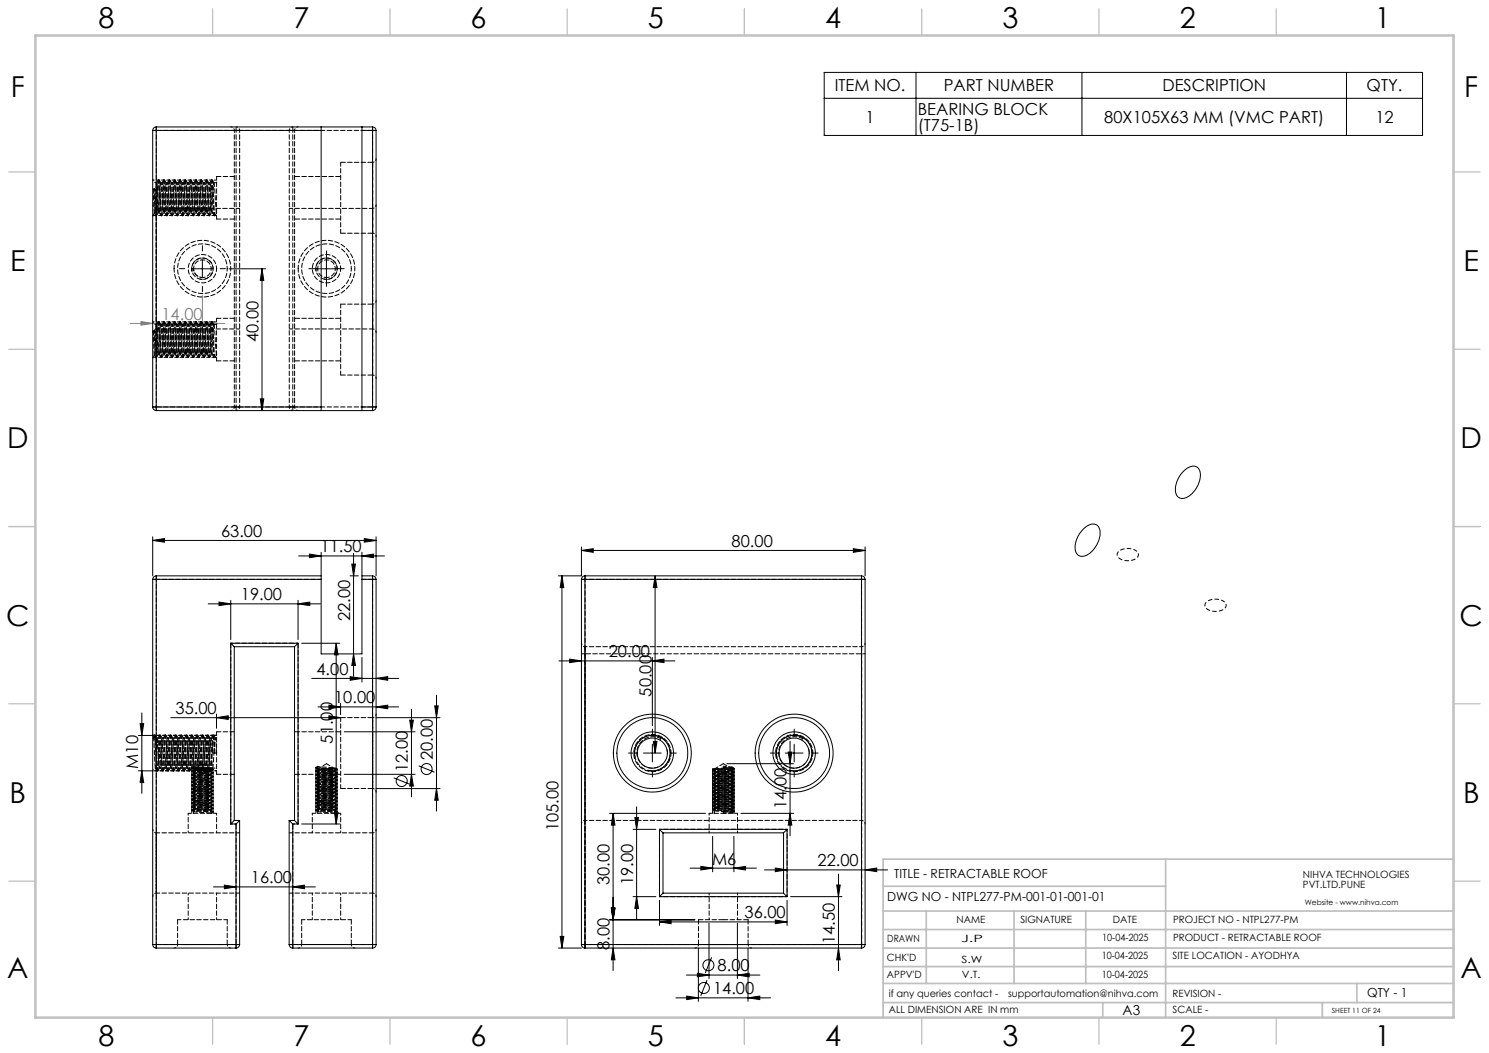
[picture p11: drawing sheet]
<svg xmlns="http://www.w3.org/2000/svg" width="420mm" height="297mm" viewBox="0 0 420 297" stroke-linecap="round" stroke-linejoin="round" font-family="sans-serif">
<defs><g id="words">
<g font-size="8.1">
<text x="27.8" y="8">8</text>
<text x="82.8" y="8">7</text>
<text x="132.8" y="8">6</text>
<text x="182.8" y="8">5</text>
<text x="232.8" y="8">4</text>
<text x="282.8" y="8">3</text>
<text x="332.8" y="8">2</text>
<text x="387.8" y="8">1</text>
<text x="3" y="27.2">F</text>
<text x="413" y="27.2">F</text>
<text x="2.8" y="76.5">E</text>
<text x="412.8" y="76.5">E</text>
<text x="2" y="126.5">D</text>
<text x="412" y="126.5">D</text>
<text x="1.7" y="176.5">C</text>
<text x="411.7" y="176.5">C</text>
<text x="2.7" y="226.5">B</text>
<text x="412.7" y="226.5">B</text>
<text x="2" y="275.7">A</text>
<text x="412" y="275.7">A</text>
<text x="27.8" y="295">8</text>
<text x="82.8" y="295">7</text>
<text x="132.8" y="295">6</text>
<text x="182.8" y="295">5</text>
<text x="232.8" y="295">4</text>
<text x="282.8" y="295">3</text>
<text x="332.8" y="295">2</text>
<text x="387.8" y="295">1</text>
</g>
<g font-size="4.7">
<text x="235.5" y="25.7">ITEM NO.</text>
<text x="266.2" y="25.7">PART NUMBER</text>
<text x="327.9" y="25.7">DESCRIPTION</text>
<text x="385.5" y="25.7">QTY.</text>
<text x="244.1" y="34.6">1</text>
<text x="258.9" y="32.4">BEARING BLOCK</text>
<text x="311.5" y="34.6">80X105X63 MM (VMC PART)</text>
<text x="388" y="34.6">12</text>
<text x="258.9" y="36.9">(T75-1B)</text>
<text x="72.9" y="96.5" transform="rotate(-90 72.9 96.5)">40.00</text>
<text x="62.3" y="151.4">63.00</text>
<text x="90.4" y="155.8">11.50</text>
<text x="206.4" y="154.2">80.00</text>
<text x="67.9" y="169.3">19.00</text>
<text x="98.7" y="175.1" transform="rotate(-90 98.7 175.1)">22.00</text>
<text x="171.7" y="185.4">20.00</text>
<text x="89.3" y="190.3">4.00</text>
<text x="183.8" y="196.5" transform="rotate(-90 183.8 196.5)">50.00</text>
<text x="49.5" y="201.4">35.00</text>
<text x="94.2" y="198.4">10.00</text>
<text x="93.8" y="209.7" transform="rotate(-90 93.8 209.7)">51.00</text>
<text x="122.1" y="214.3" transform="rotate(-90 122.1 214.3)">20.00</text>
<text x="39" y="216.9" transform="rotate(-90 39 216.9)">M10</text>
<text x="115" y="217.7" transform="rotate(-90 115 217.7)">12.00</text>
<text x="221.8" y="228.2" transform="rotate(-90 221.8 228.2)">14.00</text>
<text x="157.5" y="234.5" transform="rotate(-90 157.5 234.5)">105.00</text>
<text x="200.9" y="243.8">M6</text>
<text x="230.6" y="244.3">22.00</text>
<text x="70.8" y="249.1">16.00</text>
<text x="171.9" y="249.7" transform="rotate(-90 171.9 249.7)">30.00</text>
<text x="178.6" y="249.7" transform="rotate(-90 178.6 249.7)">19.00</text>
<text x="210" y="259">36.00</text>
<text x="171.9" y="268" transform="rotate(-90 171.9 268)">8.00</text>
<text x="235.5" y="266.3" transform="rotate(-90 235.5 266.3)">14.50</text>
<text x="202.4" y="273.9">8.00</text>
<text x="201.1" y="280.4">14.00</text>
</g>
<text font-size="4.7" fill="#808080" x="45.5" y="90.2">14.00</text>
<text font-size="3.9" x="316.7" y="286.4">A3</text>
<g font-size="3.5">
<text x="252.2" y="247.7">TITLE - RETRACTABLE ROOF</text>
<text x="250.3" y="254.2">DWG NO - NTPL277-PM-001-01-001-01</text>
<text x="385.6" y="281.2">QTY - 1</text>
</g>
<g font-size="2.8">
<text x="367.5" y="247.7">NIHVA TECHNOLOGIES</text>
<text x="367.5" y="250.5">PVT.LTD.PUNE</text>
<text x="269.8" y="260.4">NAME</text>
<text x="287.8" y="260.4">SIGNATURE</text>
<text x="313.9" y="260.5">DATE</text>
<text x="330.9" y="260.5">PROJECT NO - NTPL277-PM</text>
<text x="250.3" y="265.7">DRAWN</text>
<text x="271.1" y="265.7">J.P</text>
<text x="310.9" y="265.5">10-04-2025</text>
<text x="330.9" y="265.5">PRODUCT - RETRACTABLE ROOF</text>
<text x="250.2" y="271.1">CHK'D</text>
<text x="250.2" y="275.8">APPV'D</text>
<text x="271.2" y="271.6">S.W</text>
<text x="271.3" y="275.8">V.T.</text>
<text x="310.8" y="270.6">10-04-2025</text>
<text x="310.8" y="275.8">10-04-2025</text>
<text x="330.7" y="270.6">SITE LOCATION - AYODHYA</text>
<text x="250.7" y="281.1">if any queries contact -</text>
<text x="284.3" y="281.1">supportautomation@nihva.com</text>
<text x="330.7" y="281.1">REVISION -</text>
<text x="250.7" y="285.6">ALL DIMENSION ARE IN mm</text>
<text x="330.7" y="285.6">SCALE -</text>
</g>
<text font-size="2.1" x="368.1" y="255.1">Website - www.nihva.com</text>
<text font-size="2" x="375.7" y="285.6">SHEET 11 OF 24</text>
</g></defs>
<g fill="none" stroke="#000" stroke-width=".28">
<path d="M232.5 20.4h168.7v17.8h-168.7zM232.5 27.7h168.7M258.4 20.4v17.8M305.2 20.4v17.8M379.8 20.4v17.8M54.6 75.8h5M57.1 73.3v5M64.6 75.8h10.3M73.9 75.8l.5 3.3h-1zM73.9 75.8v40M89.6 75.8h5M92.1 73.3v5"/>
<path d="M73.4 112.5h1l-.5 3.3zM334.1 132.6a2.9 2.9 0 0 1 3.8-.6 5.4 5.4 0 0 1-.8 6.2 4.3 4.3 0 0 1-4.4 2.3 3.4 3.4 0 0 1-.8-4.5l1-2zM43.1 152.4l3.3-.5v1zM43.1 151.4v11M43.1 152.4h63M84.2 156.8h24.2M87.3 156.3l3.3 .5-3.3 .5zM90.6 155.8v6.6M99.2 159.1h1.1l-.6 3.3zM99.7 156.1v34.7M102.1 156.8l3.3-.5v1zM102.1 155.8v6.6"/>
<path d="M102.8 151.9l3.3 .5-3.3 .5zM106.1 151.4v11M164 155.3l3.3-.5v1zM164 154.3v8.1h-6.5M164 155.3h80M240.7 154.8l3.3 .5-3.3 .5zM244 154.3v8.1M305.4 149.4a3.1 3.1 0 0 1 4.2-1.1 5.1 5.1 0 0 1-.6 5.9 4.1 4.1 0 0 1-4.7 2.5 3.7 3.7 0 0 1-.6-4.7l.7-1.4zM58.7 170.3h31.7M61.8 169.8l3.3 .5-3.3 .5zM65.1 169.3v11.1M84.1 170.3l3.3-.5v1z"/>
<path d="M84.1 169.3v11.1M98.7 162.4h2.4M158.5 162.4v105M158.5 162.4l.5 3.3h-1zM184.8 162.4l.5 3.3h-1zM184.8 162.4v50M85.1 181.4h10.7M87.9 191.3h24.5M89.7 199.4h22.7M92.8 198.9l3.3 .5-3.3 .5zM94.8 181.4v51M94.8 181.4l.6 3.3h-1.1z"/>
<path d="M96.1 198.4v3M98.8 190.8l3.3 .5-3.3 .6zM99.7 184.4l.6 3.3h-1.1zM102.1 185.4v7M106.1 191.3l3.3-.5v1.1zM106.1 199.4l3.3-.5v1zM122.6 199.1h1l-.5 3.3zM123.1 196.1v32.7M157.7 186.4h32.7M160.7 185.9l3.3 .5-3.3 .5zM184 186.4l3.3-.5v1zM184 185.4v19.3"/>
<path d="M39 207.4h4.1M39 217.4h4.1M39.5 204.1h1l-.5 3.3zM40 201.1v22.7M40 217.4l.5 3.3h-1zM48.2 202.4h47.9M61.1 202.4l3.3-.5v1zM61.1 201.4v4M92.8 201.9l3.3 .5-3.3 .5zM97.1 206.4h20M97.1 218.4h20M106.1 202.4h18"/>
<path d="M111.1 219.4l4.4 1.8M115.6 203.1h1l-.5 3.3zM116.1 200.1v24.7M116.1 218.4l.5 3.3h-1zM118.1 216l4.5 1.8M179.2 213.7a5 5 0 0 1 4.4-6.3 5 5 0 0 1 5.4 5.4 5 5 0 0 1-6.3 4.4M181.5 212.4h5M184 209.9v5M184.3 209.1h1l-.5 3.3zM205 215.4h18.8M219.2 213.7a5 5 0 0 1 4.4-6.3 5 5 0 0 1 5.4 5.4 5 5 0 0 1-6.3 4.4M221.5 212.4h5"/>
<path d="M222.3 212.1h1l-.5 3.3zM222.8 209.1v26.7M224 209.9v5M85.1 232.4h10.7M94.3 229.1h1.1l-.6 3.3zM106.1 222.4h18M123.1 222.4l.5 3.3h-1zM171.9 229.4h27.1M172.9 229.4v44.4M172.9 229.4l.6 3.3h-1.1zM178.6 233.9h6.4M179.1 230.6h1l-.5 3.3z"/>
<path d="M179.6 227.6v31.7M201 235.9v10M207 235.9v10M209 229.4h14.8M222.8 229.4l.5 3.3h-1zM60.2 250.2h28.7M63.3 249.7l3.3 .5-3.3 .5zM82.6 250.2l3.3-.5v1zM171.9 259.4h24.1M172.4 256.1h1.1l-.6 3.3zM178.6 252.9h6.4M179.6 252.9l.5 3.3h-1z"/>
<path d="M186 253.9v7.1M194.7 244.9h18.7M197.7 244.4l3.3 .5-3.3 .5zM207 244.9l3.3-.5v1zM215.7 245.4h34.7M218.7 259.5l3.3 .5-3.3 .5zM218.7 244.8l3.3 .6-3.3 .4zM222 253.9v7.1M223 252.9h14.5M236 249.6h1l-.5 3.3zM236.5 246.6v27.2M244 245.4l3.3-.6v1z"/>
<path d="M157.5 267.4h6.5M158 264.1h1l-.5 3.3zM172.9 267.4l.6 3.3h-1.1zM186 260l3.3-.5v1zM186 260h36M193.6 275h20.7M196.7 274.5l3.3 .5-3.3 .5zM197 267.4v15M199.4 276.4l-1.7 4.5M200 260.4v15.6M200.7 270l-1.8 4.5M208 275l3.3-.5v1z"/>
<path d="M208 260.4v15.6M211 267.4v15M236.5 267.4l.5 3.3h-1zM190.6 281.4h26.7M193.7 280.9l3.3 .5-3.3 .5zM211 281.4l3.3-.5v1z"/>
<circle cx="120.3" cy="216.9" r="1.56"/>
<circle cx="113.3" cy="220.3" r="1.55"/>
<circle cx="198.5" cy="278.7" r="1.56"/>
<circle cx="199.8" cy="272.3" r="1.56"/>
</g>
<path d="M36.7 91.2h26.7M39.8 90.7l3.3 .5-3.3 .5zM57.1 91.2l3.3-.5v1zM57.1 83.3v8.9" fill="none" stroke="#808080" stroke-width=".28"/>
<path d="M320.2 155.2a4 4 0 0 0-5 .9 1.9 1.9 0 0 0 2.1 2 3.2 3.2 0 0 0 3.8-1.6l-.2-.7-.7-.6M345 169.5a4 4 0 0 0-5.1 .9 1.9 1.9 0 0 0 2.1 2 3.2 3.2 0 0 0 3.9-1.6l-.2-.7-.7-.6" fill="none" stroke="#000" stroke-width=".28" stroke-dasharray="1.3 .6" stroke-dashoffset=".7" stroke-linecap="butt"/>
<path d="M56.3 78.7a3 3 0 0 0 3.8-2.7 3 3 0 0 0-3.3-3.2 3 3 0 0 0-2.6 3.8M91.3 78.7a3 3 0 0 0 3.8-2.7 3 3 0 0 0-3.3-3.2 3 3 0 0 0-2.6 3.8" fill="none" stroke="#000" stroke-width=".28" stroke-dasharray="1.3 .6" stroke-dashoffset=".4" stroke-linecap="butt"/>
<g fill="none" stroke="#c0c0c0" stroke-width=".35">
<path d="M60 2.5v7.5M110 2.5v7.5M160 2.5v7.5M210 2.5v7.5M260 2.5v7.5M310 2.5v7.5M360 2.5v7.5M2.5 48.5h7.5M410 48.5h7.5M2.5 98.5h7.5M410 98.5h7.5M2.5 148.5h7.5"/>
<path d="M410 148.5h7.5M2.5 198.5h7.5M410 198.5h7.5M2.5 248.5h7.5M410 248.5h7.5M60 287v7.5M110 287v7.5M160 287v7.5M210 287v7.5M260 287v7.5M310 287v7.5M360 287v7.5"/>
</g>
<g fill="none" stroke="#c0c0c0" stroke-width=".5">
<path d="M249.1 257h160.9M249.1 250h79.7M261.3 257v20.4M286 257v20.4M306.2 257v20.4M328.8 242.3v44.7M410 242.3h-160.9v44.7M249.1 272.6h160.9M249.1 267.4h160.9M249.1 262.2h160.9M249.1 277.4h160.9M382.7 277.4v5.4"/>
<path d="M249.1 282.8h160.9M311 282.8v4.2M373 282.8v4.2"/>
</g>
<path d="M10 10h400v277h-400z" fill="none" stroke="#c0c0c0" stroke-width=".7"/>
<g fill="none" stroke="#000" stroke-width=".28" stroke-dasharray="1.3 .6" stroke-dashoffset=".4">
<path d="M43.9 60.8h-.8M43.9 100.8h-.8M54.1 219.4v-.8M54.1 218.4v-.8M60.1 219.9v-.8M60.1 218.9v-.8M60.1 217.9v-.8M61.1 207.4h-.8M89.1 219.4v-.8M89.1 218.4v-.8M95.1 219.9v-.8M95.1 218.9v-.8"/>
<path d="M95.1 217.9v-.8M201 219.2v-.8M201 218.2v-.8M207 219.7v-.8M207 218.7v-.8M207 217.7v-.8M54.1 229.4v-.8M54.1 228.4v-.8M54.1 227.4v-.8M54.1 226.4v-.8M54.1 225.4v-.8M54.1 224.4v-.8"/>
<path d="M54.1 223.4v-.8M54.1 222.4v-.8M54.1 221.4v-.8M54.1 220.4v-.8M60.1 228.9v-.8M60.1 227.9v-.8M60.1 226.9v-.8M60.1 225.9v-.8M60.1 224.9v-.8M60.1 223.9v-.8M60.1 222.9v-.8M60.1 221.9v-.8"/>
<path d="M60.1 220.9v-.8M89.1 229.4v-.8M89.1 228.4v-.8M89.1 227.4v-.8M89.1 226.4v-.8M89.1 225.4v-.8M89.1 224.4v-.8M89.1 223.4v-.8M89.1 222.4v-.8M89.1 221.4v-.8M89.1 220.4v-.8M95.1 228.9v-.8"/>
<path d="M95.1 227.9v-.8M95.1 226.9v-.8M95.1 225.9v-.8M95.1 224.9v-.8M95.1 223.9v-.8M95.1 222.9v-.8M95.1 221.9v-.8M95.1 220.9v-.8M201 228.2v-.8M201 227.2v-.8M201 226.2v-.8M201 225.2v-.8"/>
<path d="M201 224.2v-.8M201 223.2v-.8M201 222.2v-.8M201 221.2v-.8M201 220.2v-.8M207 228.7v-.8M207 227.7v-.8M207 226.7v-.8M207 225.7v-.8M207 224.7v-.8M207 223.7v-.8M207 222.7v-.8"/>
<path d="M207 221.7v-.8M207 220.7v-.8"/>
</g>
<path d="M61.1 60.8h-.4M61.1 100.8h-.4M43.5 207.4h-.4M54.1 217.4v-.5M60.1 216.9h.1M89.1 217.4v-.5M95.1 216.9h.1M201 217.2v-.3M60.1 229.4v-.3M95.1 229.4v-.3M207 229.4v-.5" fill="none" stroke="#000" stroke-width=".28" stroke-dasharray="1.3 .6"/>
<path d="M60.1 216.9h-6M95.1 216.9h-6M207 216.9h-6M201 229.4v-1" fill="none" stroke="#000" stroke-width=".28" stroke-dasharray="1.3 .6" stroke-dashoffset=".5"/>
<path d="M44.7 50.8h-1.6M44.7 90.8h-1.6M61.1 217.4h-1.6" fill="none" stroke="#000" stroke-width=".28" stroke-dasharray="1.3 .6" stroke-dashoffset=".8"/>
<g fill="none" stroke="#000" stroke-width=".28" stroke-dasharray="1.3 .6" stroke-dashoffset=".6">
<path d="M46.2 50.8h-1.3M47.7 50.8h-1.3M49.2 50.8h-1.3M50.7 50.8h-1.3M52.2 50.8h-1.3M53.7 50.8h-1.3M55.2 50.8h-1.3M56.7 50.8h-1.3M58.2 50.8h-1.3M59.7 50.8h-1.3M61.1 50.8h-1.2M45.4 60.8h-1.2"/>
<path d="M46.9 60.8h-1.2M48.4 60.8h-1.2M49.9 60.8h-1.2M51.4 60.8h-1.2M52.9 60.8h-1.2M54.4 60.8h-1.2M55.9 60.8h-1.2M57.4 60.8h-1.2M58.9 60.8h-1.2M60.4 60.8h-1.2M46.2 90.8h-1.3M47.7 90.8h-1.3"/>
<path d="M49.2 90.8h-1.3M50.7 90.8h-1.3M52.2 90.8h-1.3M53.7 90.8h-1.3M55.2 90.8h-1.3M56.7 90.8h-1.3M58.2 90.8h-1.3M59.7 90.8h-1.3M61.1 90.8h-1.2M45.4 100.8h-1.2M46.9 100.8h-1.2M48.4 100.8h-1.2"/>
<path d="M49.9 100.8h-1.2M51.4 100.8h-1.2M52.9 100.8h-1.2M54.4 100.8h-1.2M55.9 100.8h-1.2M57.4 100.8h-1.2M58.9 100.8h-1.2M60.4 100.8h-1.2M44.3 217.4h-1.2M45 207.4h-1.2M45.8 217.4h-1.3M46.5 207.4h-1.2"/>
<path d="M47.3 217.4h-1.3M48 207.4h-1.2M48.8 217.4h-1.3M49.5 207.4h-1.2M50.3 217.4h-1.3M51 207.4h-1.2M51.8 217.4h-1.3M52.5 207.4h-1.2M53.3 217.4h-1.3M54 207.4h-1.2M54.8 217.4h-1.3M55.5 207.4h-1.2"/>
<path d="M56.3 217.4h-1.3M57 207.4h-1.2M57.8 217.4h-1.3M58.5 207.4h-1.2M59.3 217.4h-1.3M60 207.4h-1.2"/>
</g>
<g fill="none" stroke="#000" stroke-width=".28" stroke-dasharray="15.2 1.3 1.3 1.3">
<path d="M52.1 75.8h-1.5M57.1 70.8v-1.5M62.1 75.8h1.5M89.6 75.8h-2.5M92.1 73.3v-2.5M92.1 78.3v2.5M94.6 75.8h2.5M57.1 80.8v1.5M179 212.4h-1.7M184 207.4v-1.8M184 217.4v1.7M189 212.4h1.8"/>
<path d="M219 212.4h-1.7M224 207.4v-1.8M224 217.4v1.7M229 212.4h1.8"/>
</g>
<g fill="#000">
<path d="M73.9 75.8l.5 3.3h-1zM73.4 112.5h1l-.5 3.3z"/>
<path d="M102.8 151.9l3.3 .5-3.3 .5zM43.1 152.4l3.3-.5v1zM102.1 156.8l3.3-.5v1zM87.3 156.3l3.3 .5-3.3 .5zM106.1 191.3l3.3-.5v1.1zM98.8 190.8l3.3 .5-3.3 .6zM84.1 170.3l3.3-.5v1zM61.8 169.8l3.3 .5-3.3 .5zM106.1 199.4l3.3-.5v1zM92.8 198.9l3.3 .5-3.3 .5zM92.8 201.9l3.3 .5-3.3 .5zM61.1 202.4l3.3-.5v1zM207 244.9l3.3-.5v1zM197.7 244.4l3.3 .5-3.3 .5zM184 186.4l3.3-.5v1zM160.7 185.9l3.3 .5-3.3 .5z"/>
<path d="M164 155.3l3.3-.5v1zM240.7 154.8l3.3 .5-3.3 .5zM193.7 280.9l3.3 .5-3.3 .5zM211 281.4l3.3-.5v1zM196.7 274.5l3.3 .5-3.3 .5zM208 275l3.3-.5v1zM218.7 244.8l3.3 .6-3.3 .4zM244 245.4l3.3-.6v1z"/>
<path d="M99.2 159.1h1.1l-.6 3.3zM99.7 184.4l.6 3.3h-1.1zM94.8 181.4l.6 3.3h-1.1zM94.3 229.1h1.1l-.6 3.3zM39.5 204.1h1l-.5 3.3zM40 217.4l.5 3.3h-1zM122.6 199.1h1l-.5 3.3zM123.1 222.4l.5 3.3h-1zM115.6 203.1h1l-.5 3.3zM116.1 218.4l.5 3.3h-1zM158.5 162.4l.5 3.3h-1zM158 264.1h1l-.5 3.3zM172.4 256.1h1.1l-.6 3.3zM172.9 267.4l.6 3.3h-1.1zM172.9 229.4l.6 3.3h-1.1zM172.4 256.1h1.1l-.6 3.3zM236 249.6h1l-.5 3.3zM236.5 267.4l.5 3.3h-1z"/>
<path d="M63.3 249.7l3.3 .5-3.3 .5zM82.6 250.2l3.3-.5v1z"/>
<path d="M179.6 252.9l.5 3.3h-1zM179.1 230.6h1l-.5 3.3zM222.8 229.4l.5 3.3h-1zM222.3 212.1h1l-.5 3.3zM184.3 209.1h1l-.5 3.3zM184.8 162.4l.5 3.3h-1z"/>
<path d="M186 260l3.3-.5v1zM218.7 259.5l3.3 .5-3.3 .5z"/>
</g>
<path d="M57.1 91.2l3.3-.5v1zM39.8 90.7l3.3 .5-3.3 .5z" fill="#808080"/>
<g fill="none" stroke="#000" stroke-width=".28">
<path d="M43.1 36.8h1M43.1 36.8v78M44.1 35.8v1M44.1 35.8a.96 .96 0 0 0-1 1M44.1 36.8v78M44.1 36.8h46.5M44.1 35.8h61M90.6 35.8v1M90.6 36.8v78M102.1 35.8v1M102.1 36.8v78M102.1 36.8h3"/>
<path d="M105.1 35.8v1M105.1 35.8a.96 .96 0 0 1 1 1M105.1 36.8h1M105.1 36.8v78M106.1 36.8v78M43.1 114.8h1M43.1 114.8a1.02 1.02 0 0 0 1 1M44.1 114.8v1M44.1 114.8h46.5M44.1 115.8h61M90.6 114.8v1M102.1 114.8v1"/>
<path d="M102.1 114.8h3M105.1 114.8h1M105.1 114.8v1M106.1 114.8a1.02 1.02 0 0 1-1 1M43.1 163.4h1M43.1 163.4v103M44.1 162.4v1M44.1 162.4h46.5v1M44.1 162.4a.96 .96 0 0 0-1 1M44.1 163.4h46.5M44.1 163.4v103M90.6 163.4v21h11.5v-21"/>
<path d="M102.1 163.4h3M105.1 162.4v1M105.1 162.4h-3v1M105.1 163.4h1M105.1 162.4a.96 .96 0 0 1 1 1M105.1 163.4v103M106.1 163.4v103M164 163.4h1M164 163.4v103M165 162.4v1M165 162.4a.96 .96 0 0 0-1 1M165 163.4h78"/>
<path d="M165 162.4h78M165 163.4v103M243 163.4h1M243 162.4v1M243 162.4a1.02 1.02 0 0 1 1 1M243 163.4v103M244 163.4v103M65.1 181.4l1 1M65.1 181.4h19M65.1 181.4v51M66.1 182.4v49M66.1 182.4h17"/>
<path d="M83.1 182.4v49M84.1 181.4l-1 1M84.1 181.4v51M65.1 232.4h1.5M66.1 231.4l-1 1M66.1 231.4h1.5M66.6 232.4v34M67.6 231.4l-1 1M67.6 231.4v35M81.6 231.4l1 1M81.6 231.4h1.5M81.6 231.4v35"/>
<path d="M82.6 232.4v34M82.6 232.4h1.5M83.1 231.4l1 1M186 233.9l1 1M186 233.9v19M186 233.9h36M187 234.9h34M187 234.9v17M221 234.9v17M222 233.9l-1 1M222 233.9v19M186 252.9h36"/>
<path d="M187 251.9l-1 1M187 251.9h34M221 251.9l1 1M43.1 266.4h1M43.1 266.4a.96 .96 0 0 0 1 1M44.1 266.4v1M44.1 266.4h22.5M44.1 267.4h22.5M66.6 266.4h1M66.6 266.4v1M67.6 266.4a1.02 1.02 0 0 1-1 1M81.6 266.4h1"/>
<path d="M81.6 266.4a1.02 1.02 0 0 0 1 1M82.6 266.4v1M82.6 266.4h22.5M82.6 267.4h22.5M105.1 266.4v1M105.1 266.4h1M106.1 266.4a.96 .96 0 0 1-1 1M164 266.4a.96 .96 0 0 0 1 1M164 266.4h1M165 266.4v1M165 266.4h78M165 267.4h78"/>
<path d="M243 266.4h1M243 266.4v1M244 266.4a1.02 1.02 0 0 1-1 1"/>
<circle cx="184" cy="212.4" r="11"/>
<circle cx="184" cy="212.4" r="10"/>
<circle cx="184" cy="212.4" r="4.3"/>
<circle cx="184" cy="212.4" r="6"/>
<circle cx="224" cy="212.4" r="11"/>
<circle cx="224" cy="212.4" r="4.3"/>
<circle cx="224" cy="212.4" r="10"/>
<circle cx="224" cy="212.4" r="6"/>
</g>
<g fill="none" stroke="#000" stroke-width=".28" stroke-dasharray="1.3 .6" stroke-dashoffset=".7">
<path d="M66.1 36.8h17M66.6 36.8v78M105.1 36.8v78M44.1 114.8v-78M66.1 114.8v-78M67.6 114.8v-78M81.6 114.8v-78M82.6 114.8v-78M83.1 114.8h-17M83.1 114.8v-78M165 163.4h78M84.1 181.4h-19"/>
<path d="M165 182.4h78M43.1 217.6a1 1 0 0 1 .8-.9M57.1 216.9l2.5-.3-5-.5M92.1 216.9l2.5-.3-5-.5M105.1 212.4v10v-20v10M179 212.4a5.1 5.1 0 0 1 7.3-4.5 5.1 5.1 0 0 1 .7 8.6 5.1 5.1 0 0 1-8-3.3v-1.3M219 212.4a5.1 5.1 0 0 1 7.3-4.5 5.1 5.1 0 0 1 .7 8.6 5.1 5.1 0 0 1-8-3.3v-1.3M44.1 234.9v17M53.1 229.4v5.5M54.7 220.9l4.9 .5-5 .5 5 .5-5 .5 5 .5-5 .5 5 .5-5 .5 5 .5-5 .5 5 .5-5 .5 5 .5-5 .5M61.1 234.9v-5.5M88.1 229.4v5.5"/>
<path d="M89.7 220.9l4.9 .5-5 .5 5 .5-5 .5 5 .5-5 .5 5 .5-5 .5 5 .5-5 .5 5 .5-5 .5 5 .5-5 .5M96.1 234.9v-5.5M105.1 234.9v17M165 231.4h78M186 233.9v19M200 229.4v5.5M208 234.9v-5.5M222 233.9h-36M44.1 251.9v-17M53.1 251.9v7.5M61.1 259.4v-7.5M88.1 251.9v7.5"/>
<path d="M96.1 259.4v-7.5M105.1 251.9v-17M186 252.9h36M200 251.9v7.5M208 259.4v-7.5M222 252.9v-19M165 266.4h78M243 266.4h-78"/>
</g>
<g fill="none" stroke="#000" stroke-width=".28" stroke-dasharray="1.3 .6" stroke-dashoffset=".2">
<path d="M43.2 53.4l.3 6.7M44.1 53.7v-2.2v.6M45.3 51.5l-.7 8.5M59.9 59.9l-.7-8.4M96.1 45.8v20M61.1 60l-.8-8.5M43.2 93.4l.3 6.7M44.1 93.7v-2.2v.6M45.3 91.5l-.7 8.5M59.9 99.9l-.7-8.4M96.1 85.8v20M61.1 100l-.8-8.5"/>
<path d="M44.1 163.4h46.5M54.1 217.6l6-.5-6-.5M61.1 212.4l-.4-4.3-.4 4.3M89.1 217.6l6-.5-6-.5M96.1 202.4v20M186.4 208.3a4.5 4.5 0 0 0-6.8 3.4 4.5 4.5 0 0 0 6 4.6M226.4 208.3a4.5 4.5 0 0 0-6.8 3.4 4.5 4.5 0 0 0 6 4.6"/>
</g>
<g fill="none" stroke="#000" stroke-width=".28" stroke-dasharray="1.3 .6" stroke-dashoffset=".3">
<path d="M44.1 58.8h23.5M44.7 50.8l-.8 10-.5-7.5M46.3 50.8l-.7 10M53.9 50.8l-.8 10M55.3 50.8l-.7 10M61.1 49.8v12M81.6 58.8h23.5M44.6 60l-.5-6.3M45.6 60.8l-.7-10.1M48.6 60.8l-.7-10M49.1 75.8a8 8 0 0 0 11.7 7.1 8 8 0 0 0 .8-13.7 8 8 0 0 0-12.5 5.7v.9M50.1 60.8l-.7-10"/>
<path d="M51.6 60.8l-.7-10.1M53.1 60.8l-.7-10.1M54.1 75.8v.7M56.1 60.8l-.7-10M57.6 60.8l-.7-10M59.1 60.8l-.7-10.1M60.4 60.8l-.7-10.1M60.6 60.8l-.7-10M84.1 75.8a8 8 0 0 0 11.7 7.1 8 8 0 0 0 .8-13.7 8 8 0 0 0-12.5 5.7v.9M44.1 92.8h23.5M44.7 90.8l-.8 10-.5-7.5M46.3 90.8l-.7 10"/>
<path d="M53.9 90.8l-.8 10M55.3 90.8l-.7 10M61.1 89.8v12M81.6 92.8h23.5M44.6 100l-.5-6.3M45.6 100.8l-.7-10.1M48.6 100.8l-.7-10M50.1 100.8l-.7-10M51.6 100.8l-.7-10.1M53.1 100.8l-.7-10.1M56.1 100.8l-.7-10.1M57.6 100.8l-.7-10"/>
<path d="M59.1 100.8l-.7-10.1M60.4 100.8l-.7-10.1M60.6 100.8l-.7-10M43.3 207.8l-.2-.7M43.5 207.4l-.1 .6M43.7 207.4l-.1 .6M44.3 217.4l-.7-10M44.5 217.4l-.7-10M45 207.4l-.7 10M45.2 207.4l-.7 10M45.8 217.4l-.7-10M46.5 207.4l-.7 10"/>
<path d="M47.3 217.4l-.7-10M47.5 217.4l-.7-10M48 207.4l-.7 10M48.8 217.4l-.7-10M49 217.5l-.7-10.1M49.5 207.4l-.7 10M50.3 217.4l-.7-10M51 207.4l-.7 10M51.8 217.4l-.7-10M52 217.5l-.7-10.1M52.5 207.4l-.7 10M52.7 207.4l-.7 10"/>
<path d="M53.3 217.4l-.7-10M54 207.4l-.7 10M54.1 219.6l6-.5-6-.5M54.1 218.6l6-.5-5.9-.5M54.1 219.4l6-.4-6-.5M54.1 218.4l6-.4-6-.5M54.1 217.4l6-.4-6-.5M54.8 217.4l-.7-10M55 217.4l-.7-10M55.5 207.4l-.7 10M56.3 217.4l-.7-10M56.5 217.5l-.7-10.1"/>
<path d="M57 207.4l-.7 10M57.1 216.9l-2.5 .2M57.1 216.9h-2.5M57.8 217.4l-.7-10M58 217.4l-.7-10.1M58.5 207.4l-.7 10M59.3 217.4l-.7-10M59.5 217.5l-.7-10.1M59.6 216.9h-2.5M60 207.4l-.7 10M60.2 207.4l-.7 10M61.1 206.4v12"/>
<path d="M89.1 219.6l6-.5-5.9-.5M89.1 218.6l6-.5-5.9-.5M89.1 219.4l6-.4-6-.5M89.1 218.4l6-.4-6-.5M89.1 217.4l6-.4-6-.5M92.1 216.9l-2.5 .2M92.1 216.9h-2.5M94.6 216.9h-2.5M189.3 212.4a5.2 5.2 0 0 0-7.7-4.7 5.2 5.2 0 0 0-.6 9 5.2 5.2 0 0 0 8.2-3.6l.1-.7M204 216.9l2.5 .2M229.3 212.4a5.3 5.3 0 0 0-7.7-4.7 5.3 5.3 0 0 0-.6 9 5.3 5.3 0 0 0 8.2-3.6l.1-.7M44.1 234.9h23.5"/>
<path d="M54.1 228.6l6-.5-6-.5M54.1 227.6l6-.5-6-.5M54.1 226.6l6-.5-6-.5M54.1 225.6l6-.5-6-.5M54.1 224.6l6-.5-5.9-.5M54.1 223.6l6-.5-6-.5M54.1 222.6l6-.5-6-.5M54.1 221.6l6-.5-6-.5M54.1 220.6l6-.5-6-.5M54.1 228.4l6-.4-6-.5M54.1 227.4l6-.4-6-.5M54.1 226.4l6-.4-6-.5"/>
<path d="M54.1 225.4l6-.4-6-.5M54.1 224.4l6-.4-6-.5M54.1 223.4l6-.4-6-.5M54.1 222.4l6-.4-6-.5M54.1 221.4l6-.4-6-.5M54.1 220.4l6-.4-6-.5M81.6 234.9h23.5M89.1 228.6l6-.5-5.9-.5M89.1 227.6l6-.5-5.9-.5M89.1 226.6l6-.5-5.9-.5M89.1 225.6l6-.5-5.9-.5M89.1 224.6l6-.5-5.9-.5"/>
<path d="M89.1 223.6l6-.5-5.9-.5M89.1 222.6l6-.5-5.9-.5M89.1 221.6l6-.5-6-.5M89.1 220.6l6-.5-5.9-.5M89.1 228.4l6-.4-6-.5M89.1 227.4l6-.4-6-.5M89.1 226.4l6-.4-6-.5M89.1 225.4l6-.4-6-.5M89.1 224.4l6-.4-6-.5M89.1 223.4l6-.4-6-.5M89.1 222.4l6-.4-6-.5M89.1 221.4l6-.4-6-.5"/>
<path d="M89.1 220.4l6-.4-6-.5M165 231.4v35M206.5 228.4l-2.5 .2M243 231.4v35M44.1 251.9h23.5M64.1 259.4h-14M81.6 251.9h23.5M99.1 259.4h-14M165 266.4v-35M243 266.4v-35"/>
</g>
<g fill="none" stroke="#000" stroke-width=".28" stroke-dasharray="1.3 .6">
<path d="M43.2 53.4l.2-.1M43.4 53.3h.2M43.6 53.3l.5 .4M44.1 53.7h.1M44.2 51.7l-.1 .4M44.2 51.5v.1M44.2 51.5h-.1M44.9 50.7h-.2M44.9 50.7v.1M45.7 51.5h-.4M46.2 50.8l-.8 10-.7-10.1M46.4 50.7h-.2"/>
<path d="M47.2 51.5h-.4M47.7 50.8l-.8 10-.7-10.1M47.9 50.7h-.2M48.7 51.5h-.4M49.2 50.8l-.8 10-.7-10.1M49.4 50.7h-.2M50.2 51.5h-.4M50.7 50.8l-.8 10-.7-10.1M50.9 50.7h-.2M51.7 51.5h-.4M52.2 50.8l-.8 10-.7-10.1M52.4 50.7h-.2"/>
<path d="M52.4 50.7v.1M53.2 51.5h-.4M53.7 50.8l-.8 10-.7-10.1M53.9 50.7h-.2M54.7 51.5h-.4M55.2 50.8l-.8 10-.7-10.1M55.4 50.7h-.2M55.4 50.7h.1M56.2 51.5h-.4M56.7 50.8l-.8 10-.7-10.1M56.9 50.7h-.2M57.7 51.5h-.4"/>
<path d="M58.2 50.8l-.8 10-.7-10.1M58.4 50.7h-.2M59.2 51.5h-.4M59.7 50.8l-.8 10-.7-10.1M59.9 50.7h-.2M66.1 49.8h-5M43.5 60.1l.1 .1M43.9 60.8h.2M44.6 60h.4M45.4 60.8h.2M46.1 60h.4M46.9 60.8h.2"/>
<path d="M47.6 60h.4M48.4 60.8h.2M49.1 60h.4M49.9 60.8h.2M50.1 60.8h.1M50.6 60h.4M51.4 60.8h.2M52.1 60h.4M52.9 60.8h.2M53.6 60h.4M54.1 75.8h.1M54.4 60.8h.2"/>
<path d="M54.6 75.8h-.5M55.1 60h.4M55.9 60.8h.2M56.6 60h.4M57.2 78.3h-.3M57.4 60.8h.2M58.1 60h.4M58.9 60.8h.2M59.6 60h.4M60.1 75.8h-.5M60.6 60.8h-.2M61.1 61.8h5"/>
<path d="M89.1 75.8h.1M89.6 75.8h-.5M92.3 78.3h-.4M95.1 75.8h-.5M43.2 93.4l.2-.1M43.4 93.3h.2M43.6 93.3l.5 .4M44.1 93.7h.1M44.2 91.7l-.1 .4M44.2 91.5v.1M44.2 91.5h-.1M44.9 90.7h-.2"/>
<path d="M44.9 90.7v.1M45.7 91.5h-.4M46.2 90.8l-.8 10-.7-10.1M46.4 90.7h-.2M47.2 91.5h-.4M47.7 90.8l-.8 10-.7-10.1M47.9 90.7h-.2M48.7 91.5h-.4M49.2 90.8l-.8 10-.7-10.1M49.4 90.7h-.2M50.2 91.5h-.4M50.7 90.8l-.8 10-.7-10.1"/>
<path d="M50.9 90.7h-.2M51.7 91.5h-.4M52.2 90.8l-.8 10-.7-10.1M52.4 90.7h-.2M52.4 90.7v.1M53.2 91.5h-.4M53.7 90.8l-.8 10-.7-10.1M53.9 90.7h-.2M54.7 91.5h-.4M55.2 90.8l-.8 10-.7-10.1M55.4 90.7h-.2M55.4 90.7h.1"/>
<path d="M56.2 91.5h-.4M56.7 90.8l-.8 10-.7-10.1M56.9 90.7h-.2M57.7 91.5h-.4M58.2 90.8l-.8 10-.7-10.1M58.4 90.7h-.2M59.2 91.5h-.4M59.7 90.8l-.8 10-.7-10.1M59.9 90.7h-.2M66.1 89.8h-5M43.5 100.1l.1 .1M43.9 100.8h.2"/>
<path d="M44.6 100h.4M45.4 100.8h.2M46.1 100h.4M46.9 100.8h.2M47.6 100h.4M48.4 100.8h.2M49.1 100h.4M49.9 100.8h.2M50.1 100.8h.1M50.6 100h.4M51.4 100.8h.2M52.1 100h.4"/>
<path d="M52.9 100.8h.2M53.6 100h.4M54.4 100.8h.2M55.1 100h.4M55.9 100.8h.2M56.6 100h.4M57.4 100.8h.2M58.1 100h.4M58.9 100.8h.2M59.6 100h.4M60.6 100.8h-.2M61.1 101.8h5"/>
<path d="M43.2 208.3l.1-.5M43.2 208.3l.2-.3M43.3 207.8h.1M43.3 207.8l.5 8.9M43.4 208h.2M43.5 207.4l-.2 .4M43.8 207.3h-.2M43.8 207.3h.1M43.8 216.7h.1M44.1 208.7h.1M44.2 208.2l-.1 .5M44.3 217.5h.2"/>
<path d="M44.6 208.1h-.4M44.6 208.2v-.1M45 216.6h.3M45.3 207.3h-.2M45.4 216.6h-.1M45.7 208.1v.1M45.8 217.5h.2M46.1 208.1h-.4M46.1 208.2v-.1M46.5 216.6h.3M46.8 207.3h-.2M46.9 216.6h-.1"/>
<path d="M47.3 217.5h.2M47.6 208.1h-.4M48 216.6h.3M48 212.8v-.4M48.3 207.3h-.2M48.8 217.5h.2M49 217.4v.1M49.1 208.1h-.4M49.5 216.6h.3M49.8 207.3h-.2M49.9 216.6h-.1M50.2 208.1v.1"/>
<path d="M50.2 212.4v.4M50.3 217.5h.2M50.6 208.1h-.4M51 216.6h.3M51.3 207.3h-.2M51.3 207.3v.1M51.7 208.1v.1M51.7 212.4v.4M51.8 217.5h.2M52.1 208.1h-.4M52.1 208.2v-.1M52.5 216.6h.3"/>
<path d="M52.8 207.3h-.2M53.3 217.5h.2M53.6 208.1h-.4M54 216.6h.3M54.1 216.6l.5 .3M54.1 216.5v.1M54.1 219.5v.1M54.1 218.5v.1M54.1 217.5v.1M54.1 219.6l.5 .3M54.1 218.6l.5 .3M54.1 217.6l.5 .3"/>
<path d="M54.3 207.3h-.2M54.6 216.9h.1M54.6 216.1l-.5 .4M54.6 219.9v.2M54.6 218.9v.2M54.6 217.9v.2M54.6 216.9v.2M54.6 219.1l-.5 .3M54.6 218.1l-.5 .3M54.6 217.1l-.5 .3M54.7 208.1v.1M54.8 217.5h.2"/>
<path d="M55.1 208.1h-.4M55.5 216.6h.3M55.8 207.3h-.2M56.2 208.1v.1M56.3 217.5h.2M56.5 217.4v.1M56.6 208.1h-.4M57 216.6h.3M57.3 207.3h-.2M57.4 216.6h-.1M57.8 217.5h.2M58.1 208.1h-.4"/>
<path d="M58.5 216.6h.3M58.8 207.3h-.2M58.8 207.3v.1M59.2 208.2v-.1M59.3 217.5h.2M59.4 219.5l.5-.3M59.4 218.5l.5-.3M59.4 217.5l.5-.3M59.6 216.9v-.3M59.6 217.6v-.2M59.6 218.6v-.2M59.6 219.6v-.2"/>
<path d="M59.6 208.1h-.4M59.9 219.9l-.5-.3M59.9 218.9l-.5-.3M59.9 217.9l-.5-.3M59.9 216.9l-.5-.3M60 216.6h.1M60.1 219.1v-.1M60.1 218.1v-.1M60.1 217.1v-.1M60.3 207.3h-.2M60.4 212.4l-.3-5M60.4 212.4h-.4"/>
<path d="M60.6 212.4l-.3-5M60.6 212.4h-.2M60.7 208.2v-.1M61.1 212.4h-.5M61.1 218.4h5M61.1 208.1h-.4M66.1 206.4h-5M89.1 216.6l.5 .3M89.1 216.5v.1M89.1 219.5v.1M89.1 218.5v.1M89.1 217.5v.1"/>
<path d="M89.1 219.6l.5 .3M89.1 218.6l.5 .3M89.1 217.6l.5 .3M89.6 216.1l-.5 .4M89.6 216.9h.1M89.6 219.9v.2M89.6 218.9v.2M89.6 217.9v.2M89.6 216.9v.2M89.6 219.1l-.5 .3M89.6 218.1l-.5 .3M89.6 217.1l-.5 .3"/>
<path d="M94.4 219.5l.5-.3M94.4 218.5l.5-.3M94.4 217.5l.5-.3M94.6 216.9v-.3M94.6 217.6v-.2M94.6 218.6v-.2M94.6 219.6v-.2M94.9 219.9l-.5-.3M94.9 218.9l-.5-.3M94.9 217.9l-.5-.3M94.9 216.9l-.5-.3M95.1 219.1v-.1"/>
<path d="M95.1 218.1v-.1M95.1 217.1v-.1M179 212.4h.1M179.8 212.4h.1M186.6 208h.1M186.6 215.8l.4-.4M188.3 212.4v.3M201 219.2v.1M201 218.2v.1M201 217.2v.1M201 219.4l.5 .3M201 218.4l.5 .3"/>
<path d="M201 217.4l.5 .3M201.5 216.9l5 .5M201.5 219.6v.3M201.5 218.6v.3M201.5 217.6v.3M201.5 219.9l-.5 .3M201.5 218.9l-.5 .3M201.5 217.9l-.5 .3M201.5 216.9l-.5 .3M201.6 216.9l4.9-.5M201.6 217.7l4.9 .4M201.6 218.7l4.9 .4"/>
<path d="M201.6 219.7l4.9 .4M201.6 217.9h-.1M201.6 218.9h-.1M201.6 219.9h-.1M206.5 217.2l-5 .4M206.5 218.2l-5 .4M206.5 219.2l-5 .4M206.5 219.2l.6-.3M206.5 218.2l.6-.3M206.5 217.2l.6-.3M206.5 216.4h.1M206.5 216.9h-5"/>
<path d="M206.5 216.9v-.5M206.5 217.4v-.3M206.5 218.4v-.3M206.5 219.4v-.3M207.1 219.7l-.6-.3M207.1 218.7l-.6-.3M207.1 217.7l-.6-.3M207.1 216.7l-.6-.3M207.1 219.8h-.1M207.1 218.8h-.1M207.1 217.8h-.1M207.1 216.8h-.1"/>
<path d="M207.1 219.8v-.1M207.1 218.8v-.1M207.1 217.8v-.1M207.1 216.8v-.1M219 212.4h.1M219.8 212.4h.1M226.6 208h.1M226.6 215.8l.4-.4M228.3 212.4v.3M54.1 227.5v.1M54.1 226.5v.1M54.1 225.5v.1"/>
<path d="M54.1 224.5v.1M54.1 223.5v.1M54.1 222.5v.1M54.1 221.5v.1M54.1 220.5v.1M54.1 228.5v.1M54.1 227.6l.5 .3M54.1 226.6l.5 .3M54.1 225.6l.5 .3M54.1 224.6l.5 .3M54.1 223.6l.5 .3M54.1 222.6l.5 .3"/>
<path d="M54.1 221.6l.5 .3M54.1 220.6l.5 .3M54.1 228.6l.5 .3M54.6 228.9v.5M54.6 227.9v.2M54.6 226.9v.2M54.6 225.9v.2M54.6 224.9v.2M54.6 223.9v.2M54.6 222.9v.2M54.6 221.9v.2M54.6 220.9v.2"/>
<path d="M54.6 227.1l-.5 .3M54.6 226.1l-.5 .3M54.6 225.1l-.5 .3M54.6 224.1l-.5 .3M54.6 223.1l-.5 .3M54.6 222.1l-.5 .3M54.6 221.1l-.5 .3M54.6 220.1l-.5 .3M54.6 228.1l-.5 .3M54.6 228.2l5 .4M59.4 227.5l.5-.3M59.4 226.5l.5-.3"/>
<path d="M59.4 225.5l.5-.3M59.4 224.5l.5-.3M59.4 223.5l.5-.3M59.4 222.5l.5-.3M59.4 221.5l.5-.3M59.4 220.5l.5-.3M59.4 228.5l.5-.3M59.6 229.4l.5-.3M59.6 220.6v-.2M59.6 221.6v-.2M59.6 222.6v-.2M59.6 223.6v-.2"/>
<path d="M59.6 224.6v-.2M59.6 225.6v-.2M59.6 226.6v-.2M59.6 227.6v-.2M59.6 228.6v-.2M59.9 227.9l-.5-.3M59.9 226.9l-.5-.3M59.9 225.9l-.5-.3M59.9 224.9l-.5-.3M59.9 223.9l-.5-.3M59.9 222.9l-.5-.3M59.9 221.9l-.5-.3"/>
<path d="M59.9 220.9l-.5-.3M59.9 228.9l-.5-.3M60.1 229.1v-.1M60.1 229l-.5-.4M60.1 228.1v-.1M60.1 227.1v-.1M60.1 226.1v-.1M60.1 225.1v-.1M60.1 224.1v-.1M60.1 223.1v-.1M60.1 222.1v-.1M60.1 221.1v-.1"/>
<path d="M60.1 220.1v-.1M89.1 227.5v.1M89.1 226.5v.1M89.1 225.5v.1M89.1 224.5v.1M89.1 223.5v.1M89.1 222.5v.1M89.1 221.5v.1M89.1 220.5v.1M89.1 228.5v.1M89.1 227.6l.5 .3M89.1 226.6l.5 .3"/>
<path d="M89.1 225.6l.5 .3M89.1 224.6l.5 .3M89.1 223.6l.5 .3M89.1 222.6l.5 .3M89.1 221.6l.5 .3M89.1 220.6l.5 .3M89.1 228.6l.5 .3M89.6 228.9v.5M89.6 227.9v.2M89.6 226.9v.2M89.6 225.9v.2M89.6 224.9v.2"/>
<path d="M89.6 223.9v.2M89.6 222.9v.2M89.6 221.9v.2M89.6 220.9v.2M89.6 227.1l-.5 .3M89.6 226.1l-.5 .3M89.6 225.1l-.5 .3M89.6 224.1l-.5 .3M89.6 223.1l-.5 .3M89.6 222.1l-.5 .3M89.6 221.1l-.5 .3M89.6 220.1l-.5 .3"/>
<path d="M89.6 228.1l-.5 .3M89.6 228.2l5 .4M94.4 227.5l.5-.3M94.4 226.5l.5-.3M94.4 225.5l.5-.3M94.4 224.5l.5-.3M94.4 223.5l.5-.3M94.4 222.5l.5-.3M94.4 221.5l.5-.3M94.4 220.5l.5-.3M94.4 228.5l.5-.3M94.6 229.4l.5-.3"/>
<path d="M94.6 220.6v-.2M94.6 221.6v-.2M94.6 222.6v-.2M94.6 223.6v-.2M94.6 224.6v-.2M94.6 225.6v-.2M94.6 226.6v-.2M94.6 227.6v-.2M94.6 228.6v-.2M94.9 227.9l-.5-.3M94.9 226.9l-.5-.3M94.9 225.9l-.5-.3"/>
<path d="M94.9 224.9l-.5-.3M94.9 223.9l-.5-.3M94.9 222.9l-.5-.3M94.9 221.9l-.5-.3M94.9 220.9l-.5-.3M94.9 228.9l-.5-.3M95.1 229l-.5-.4M95.1 229.1v-.1M95.1 228.1v-.1M95.1 227.1v-.1M95.1 226.1v-.1M95.1 225.1v-.1"/>
<path d="M95.1 224.1v-.1M95.1 223.1v-.1M95.1 222.1v-.1M95.1 221.1v-.1M95.1 220.1v-.1M201 227.2v.1M201 226.2v.1M201 225.2v.1M201 224.2v.1M201 223.2v.1M201 222.2v.1M201 221.2v.1"/>
<path d="M201 220.2v.1M201 228.2v.1M201 227.4l.5 .3M201 226.4l.5 .3M201 225.4l.5 .3M201 224.4l.5 .3M201 223.4l.5 .3M201 222.4l.5 .3M201 221.4l.5 .3M201 220.4l.5 .3M201 228.4l.5 .3M201.5 227.6v.3"/>
<path d="M201.5 226.6v.3M201.5 225.6v.3M201.5 224.6v.3M201.5 223.6v.3M201.5 222.6v.3M201.5 221.6v.3M201.5 220.6v.3M201.5 226.9l-.5 .3M201.5 225.9l-.5 .3M201.5 224.9l-.5 .3M201.5 223.9l-.5 .3M201.5 222.9l-.5 .3"/>
<path d="M201.5 221.9l-.5 .3M201.5 220.9l-.5 .3M201.5 227.9l-.5 .3M201.6 220.7l4.9 .4M201.6 221.7l4.9 .4M201.6 222.7l4.9 .4M201.6 223.7l4.9 .4M201.6 224.7l4.9 .4M201.6 225.7l4.9 .4M201.6 226.7l4.9 .4M201.6 227.7l4.9 .4M201.6 228.7l4.9 .4"/>
<path d="M201.6 220.9h-.1M201.6 221.9h-.1M201.6 222.9h-.1M201.6 223.9h-.1M201.6 224.9h-.1M201.6 225.9h-.1M201.6 226.9h-.1M201.6 227.9h-.1M204 229.1v-.1M204 229v-.4M204 229.4v-.3M206.5 220.2l-5 .4"/>
<path d="M206.5 221.2l-5 .4M206.5 222.2l-5 .4M206.5 223.2l-5 .4M206.5 224.2l-5 .4M206.5 225.2l-5 .4M206.5 226.2l-5 .4M206.5 227.2l-5 .4M206.5 228.2l-5 .4M206.5 228.2l.6-.3M206.5 227.2l.6-.3M206.5 226.2l.6-.4M206.5 225.2l.6-.3"/>
<path d="M206.5 224.2l.6-.3M206.5 223.2l.6-.3M206.5 222.2l.6-.3M206.5 221.2l.6-.3M206.5 220.2l.6-.3M206.5 229.2l.6-.3M206.5 220.4v-.3M206.5 221.4v-.3M206.5 222.4v-.3M206.5 223.4v-.3M206.5 224.4v-.3M206.5 225.4v-.3"/>
<path d="M206.5 226.4v-.3M206.5 227.4v-.3M206.5 228.4v-.3M206.5 229.4v-.3M207.1 227.7l-.6-.3M207.1 226.7l-.6-.3M207.1 225.7l-.6-.3M207.1 224.7l-.6-.3M207.1 223.7l-.6-.3M207.1 222.7l-.6-.3M207.1 221.7l-.6-.3M207.1 220.7l-.6-.3"/>
<path d="M207.1 228.7l-.6-.3M207.1 228.8h-.1M207.1 227.8h-.1M207.1 226.8h-.1M207.1 225.8h-.1M207.1 224.8h-.1M207.1 223.8h-.1M207.1 222.8h-.1M207.1 221.8h-.1M207.1 220.8h-.1M207.1 227.8v-.1M207.1 226.8v-.1"/>
<path d="M207.1 225.8v-.1M207.1 224.8v-.1M207.1 223.8v-.1M207.1 222.8v-.1M207.1 221.8v-.1M207.1 220.8v-.1M207.1 228.8v-.1M50.1 259.4v7M85.1 259.4v7M197 259.4v7M204 259.4h-7M211 259.4h-7"/>
<path d="M50.1 266.4h14h-14M64.1 266.4v-7M85.1 266.4h14h-14M99.1 266.4v-7M204 266.4h7h-14h7M211 266.4v-7"/>
</g>
<g fill="none" stroke="#000" stroke-width=".28" stroke-dasharray="1.3 .6" stroke-dashoffset=".5">
<path d="M44.1 35.8v1M44.1 36.8h-1M66.6 36.8v-1M67.6 36.8h-1M81.6 36.8h1M82.6 35.8v1M105.1 35.8v1M106.1 36.8h-1M44.7 50.7l-.5 .9M44.9 59.9l.5 .8M45.4 51.6l-.5-.9M46.2 50.7l-.5 .9"/>
<path d="M46.4 59.9l.5 .8M46.9 51.6l-.5-.9M47.7 50.7l-.5 .9M47.9 59.9l.5 .8M48.4 51.6l-.5-.9M49.2 50.7l-.5 .9M49.4 59.9l.5 .8M49.9 51.6l-.5-.9M50.7 50.7l-.5 .9M50.9 59.9l.5 .8M51.4 51.6l-.5-.9M52.2 50.7l-.5 .9"/>
<path d="M52.4 59.9l.5 .8M52.9 51.6l-.5-.9M53.7 50.7l-.5 .9M53.9 59.9l.5 .8M54.4 51.6l-.5-.9M55.2 50.7l-.5 .9M55.4 59.9l.5 .8M55.9 51.6l-.5-.9M56.7 50.7l-.5 .9M56.9 59.9l.5 .8M57.4 51.6l-.5-.9M58.2 50.7l-.5 .9"/>
<path d="M58.4 59.9l.5 .8M58.9 51.6l-.5-.9M59.7 50.7l-.5 .9M59.9 59.9l.5 .8M60.4 51.6l-.5-.9M43.1 61l.5-.8M44.1 60.8l.5-.8M45.6 60.8l.5-.8M47.1 60.8l.5-.8M48.6 60.8l.5-.8M50.1 60.8l.5-.8M51.6 60.8l.5-.8"/>
<path d="M53.1 60.8l.5-.8M54.6 60.8l.5-.8M56.1 60.8l.5-.8M57.1 78.3a2.5 2.5 0 0 0 2.5-2.5 2.5 2.5 0 0 0-2.5-2.5 2.5 2.5 0 0 0-2.5 2.5M57.1 78.3a2.47 2.47 0 0 1-2.5-2.7M57.6 60.8l.5-.8M59.1 60.8l.5-.8M60.4 60.8l-.4-.8M61.1 60l-.5 .8M61.1 75.8a4 4 0 0 1-5.8 3.6 4 4 0 0 1-.6-6.8 4 4 0 0 1 6.3 2.5l.1 .7M92.1 78.3a2.5 2.5 0 0 0 2.5-2.5 2.5 2.5 0 0 0-2.5-2.5 2.5 2.5 0 0 0-2.5 2.5M96.1 75.8a4 4 0 0 1-5.8 3.6 4 4 0 0 1-.6-6.8 4 4 0 0 1 6.3 2.5l.1 .7"/>
<path d="M44.7 90.7l-.5 .9M44.9 99.9l.5 .8M45.4 91.6l-.5-.9M46.2 90.7l-.5 .9M46.4 99.9l.5 .8M46.9 91.6l-.5-.9M47.7 90.7l-.5 .9M47.9 99.9l.5 .8M48.4 91.6l-.5-.9M49.2 90.7l-.5 .9M49.4 99.9l.5 .8M49.9 91.6l-.5-.9"/>
<path d="M50.7 90.7l-.5 .9M50.9 99.9l.5 .8M51.4 91.6l-.5-.9M52.2 90.7l-.5 .9M52.4 99.9l.5 .8M52.9 91.6l-.5-.9M53.7 90.7l-.5 .9M53.9 99.9l.5 .8M54.4 91.6l-.5-.9M55.2 90.7l-.5 .9M55.4 99.9l.5 .8M55.9 91.6l-.5-.9"/>
<path d="M56.7 90.7l-.5 .9M56.9 99.9l.5 .8M57.4 91.6l-.5-.9M58.2 90.7l-.5 .9M58.4 99.9l.5 .8M58.9 91.6l-.5-.9M59.7 90.7l-.5 .9M59.9 99.9l.5 .8M60.4 91.6l-.5-.9M43.1 114.8h1M43.1 101l.5-.8M44.1 114.8v1"/>
<path d="M44.1 100.8l.5-.8M45.6 100.8l.5-.8M47.1 100.8l.5-.8M48.6 100.8l.5-.8M50.1 100.8l.5-.8M51.6 100.8l.5-.8M53.1 100.8l.5-.8M54.6 100.8l.5-.8M56.1 100.8l.5-.8M57.6 100.8l.5-.8M59.1 100.8l.5-.8M60.4 100.8l-.4-.8"/>
<path d="M61.1 100l-.5 .8M66.6 114.8h1M66.6 115.8v-1M82.6 114.8h-1M82.6 114.8v1M105.1 114.8h1M105.1 114.8v1M44.1 163.4v-1M44.1 163.4h-1M105.1 163.4h1M105.1 163.4v-1M165 162.4v1"/>
<path d="M165 163.4h-1M243 163.4v-1M244 163.4h-1M43.8 216.6l.5 .8M43.9 216.6l.2-2.1M44.1 208.7l-.9-.4M44.2 212.4l-.1 2.1M44.2 208.2l-.4-.9M44.5 217.4l.5-.8M45 207.4l-.4 .8M45.3 216.6l.5 .8M45.7 208.2l-.4-.8"/>
<path d="M46 217.4l.5-.8M46.5 207.4l-.4 .8M46.8 216.6l.5 .8M47.2 208.2l-.4-.8M47.5 217.4l.5-.8M48 207.4l-.4 .8M48.3 216.6l.5 .8M48.7 208.2l-.4-.8M49 217.4l.5-.8M49.5 207.4l-.4 .8M49.8 216.6l.5 .8M50.2 208.2l-.4-.8"/>
<path d="M50.5 217.4l.5-.8M51 207.4l-.4 .8M51.3 216.6l.5 .8M51.7 208.2l-.4-.8M52 217.4l.5-.8M52.5 207.4l-.4 .8M52.8 216.6l.5 .8M53.2 208.2l-.4-.8M53.5 217.4l.5-.8M54 207.4l-.4 .8M54.3 216.6l.5 .8M54.7 208.2l-.4-.8"/>
<path d="M55 217.4l.5-.8M55.5 207.4l-.4 .8M55.8 216.6l.5 .8M56.2 208.2l-.4-.8M56.5 217.4l.5-.8M57 207.4l-.4 .8M57.3 216.6l.5 .8M57.7 208.2l-.4-.8M58 217.4l.5-.8M58.5 207.4l-.4 .8M58.8 216.6l.5 .8M59.2 208.2l-.4-.8"/>
<path d="M59.5 217.4l.5-.8M60 207.4l-.4 .8M60.7 208.2l-.4-.8M188.2 211.4l.1 1M201 219.3l6-.4M201 218.3l6-.4M201 217.3l6-.4M201 219.2l6-.5M201 218.2l6-.5M201 217.2l6-.5M207 219.7l-6-.5M207 218.7l-6-.5"/>
<path d="M207 219.8l-6-.4M207 218.8l-6-.4M207 217.8l-6-.4M207 217.7l-6-.5M228.2 211.4l.1 1M201 228.3l6-.4M201 227.3l6-.4M201 226.3l6-.4M201 225.3l6-.4M201 224.3l6-.4M201 223.3l6-.4M201 222.3l6-.4"/>
<path d="M201 221.3l6-.4M201 220.3l6-.4M201 228.2l6-.5M201 227.2l6-.5M201 226.2l6-.5M201 225.2l6-.5M201 224.2l6-.5M201 223.2l6-.5M201 222.2l6-.5M201 221.2l6-.5M201 220.2l6-.5M204 229.4h-4"/>
<path d="M207 228.7l-6-.5M207 227.7l-6-.5M207 226.7l-6-.5M207 225.7l-6-.5M207 224.7l-6-.5M207 223.7l-6-.5M207 222.7l-6-.5M207 220.7l-6-.5M207 228.8l-6-.4M207 227.8l-6-.4M207 226.8l-6-.4M207 225.8l-6-.4"/>
<path d="M207 224.8l-6-.4M207 223.8l-6-.4M207 222.8l-6-.4M207 221.8l-6-.4M207 220.8l-6-.4M207 221.7l-6-.5M208 229.4h-4M44.1 266.4h-1M44.1 266.4v1M66.6 267.4v-1M67.6 266.4h-1M81.6 266.4h1"/>
<path d="M82.6 266.4v1M105.1 266.4h1M105.1 266.4v1M164 266.4h1M165 267.4v-1M165 266.4v1M165 266.4h-1M243 266.4v1M243 266.4h1M243 267.4v-1M244 266.4h-1"/>
</g>
<g fill="none" stroke="#000" stroke-width=".28" stroke-dasharray="1.3 .6" stroke-dashoffset=".6">
<path d="M45.7 51.5l-.7 8.5-.8-8.5M46.8 51.5l-.7 8.5-.8-8.5M47.2 51.5l-.7 8.5-.8-8.5M48.3 51.5l-.7 8.5-.8-8.5M48.7 51.5l-.7 8.5-.8-8.5M49.8 51.5l-.7 8.5-.8-8.5M50.2 51.5l-.7 8.5-.8-8.5M51.3 51.5l-.7 8.5-.8-8.5M51.7 51.5l-.7 8.5-.8-8.5M52.8 51.5l-.7 8.5-.8-8.5M53.2 51.5l-.7 8.5-.8-8.5M54.3 51.5l-.7 8.5-.8-8.5"/>
<path d="M54.7 51.5l-.7 8.5-.8-8.5M55.8 51.5l-.7 8.5-.8-8.5M56.2 51.5l-.7 8.5-.8-8.5M57.3 51.5l-.7 8.5-.8-8.5M57.7 51.5l-.7 8.5-.8-8.5M58.8 51.5l-.7 8.5-.8-8.5M59.2 51.5l-.7 8.5-.8-8.5M60.3 51.5l-.7 8.5-.8-8.5M44.1 60.8l-.5-7.5M54.1 75.8a3 3 0 0 0 4.2 2.7 3 3 0 0 0 .9-5 3 3 0 0 0-4.9 1.2l-.2 1.1M57.1 78.3a2.5 2.5 0 0 1-2.5-2.5M60 60h1.1"/>
<path d="M64.1 75.8a7 7 0 0 1-10.3 6.2 7 7 0 0 1-.7-12 7 7 0 0 1 10.9 4.9l.1 .9M89.1 75.8a3 3 0 0 0 4.2 2.7 3 3 0 0 0 .9-5 3 3 0 0 0-4.9 1.2l-.2 1.1M92.1 78.3a2.5 2.5 0 0 1-2.5-2.5M99.1 75.8a7 7 0 0 1-10.3 6.2 7 7 0 0 1-.7-12 7 7 0 0 1 10.9 4.9l.1 .9M105.1 65.8v-20v20M45.7 91.5l-.7 8.5-.8-8.5M46.8 91.5l-.7 8.5-.8-8.5M47.2 91.5l-.7 8.5-.8-8.5M48.3 91.5l-.7 8.5-.8-8.5M48.7 91.5l-.7 8.5-.8-8.5M49.8 91.5l-.7 8.5-.8-8.5M50.2 91.5l-.7 8.5-.8-8.5"/>
<path d="M51.3 91.5l-.7 8.5-.8-8.5M51.7 91.5l-.7 8.5-.8-8.5M52.8 91.5l-.7 8.5-.8-8.5M53.2 91.5l-.7 8.5-.8-8.5M54.3 91.5l-.7 8.5-.8-8.5M54.7 91.5l-.7 8.5-.8-8.5M55.8 91.5l-.7 8.5-.8-8.5M56.2 91.5l-.7 8.5-.8-8.5M57.3 91.5l-.7 8.5-.8-8.5M57.7 91.5l-.7 8.5-.8-8.5M58.8 91.5l-.7 8.5-.8-8.5M59.2 91.5l-.7 8.5-.8-8.5"/>
<path d="M60.3 91.5l-.7 8.5-.8-8.5M44.1 100.8l-.5-7.5M60 100h1.1M105.1 105.8v-20v20M105.1 163.4v103M243 163.4v103M164 184.4h80M44.1 208.7v5.8M45.7 212.4l-.4 4.2-.7-8.5-.4 4.3M46.8 212.4l-.3 4.2-.8-8.5-.4 4.3M47.2 212.4l-.4 4.2-.7-8.5-.4 4.3M48.3 212.4l-.3 4.2-.8-8.5-.4 4.3"/>
<path d="M48.7 212.4l-.4 4.2-.7-8.5-.4 4.3M49.8 212.4l-.3 4.2-.8-8.5-.4 4.3M50.2 212.4l-.4 4.2-.7-8.5-.4 4.3M51.3 212.4l-.3 4.2-.8-8.5-.4 4.3M51.7 212.4l-.4 4.2-.7-8.5-.4 4.3M52.8 212.4l-.3 4.2-.8-8.5-.4 4.3M53.2 212.4l-.4 4.2-.7-8.5-.4 4.3M54.3 212.4l-.3 4.2-.8-8.5-.4 4.3M54.7 212.4l-.4 4.2-.7-8.5-.4 4.3M55.8 212.4l-.3 4.2-.8-8.5-.4 4.3M56.2 212.4l-.4 4.2-.7-8.5-.4 4.3M57.3 212.4l-.3 4.2-.8-8.5-.4 4.3"/>
<path d="M57.7 212.4l-.4 4.2-.7-8.5-.4 4.3M58.8 212.4l-.3 4.2-.8-8.5-.4 4.3M59.2 212.4l-.4 4.2-.7-8.5-.4 4.3M60 216.6h1.1M60.3 212.4l-.3 4.2-.8-8.5-.4 4.3M44.1 266.4v-103M165 266.4v-103"/>
</g>
<g fill="none" stroke="#000" stroke-width=".28" stroke-dasharray="1.3 .6" stroke-dashoffset="-.1">
<path d="M44.1 36.8h22.5M82.6 36.8h22.5M96.1 49.8h-13M105.1 45.8h-9M83.1 61.8h13M96.1 65.8h9M96.1 89.8h-13M105.1 85.8h-9M66.6 114.8h-22.5M83.1 101.8h13M96.1 105.8h9M105.1 114.8h-22.5"/>
<path d="M65.1 181.4v51M165 182.4v49M243 182.4v49M45.3 212.4l-.3 4.2-.8-8.4M54.7 216.9l4.9 .5-5 .5 5 .5-5 .5 5 .5-5 .5M83.1 218.4h13M89.7 216.9l4.9 .5-5 .5 5 .5-5 .5 5 .5-5 .5M96.1 206.4h-13M105.1 202.4h-9M84.1 232.4v-51M96.1 222.4h9M165 231.4v-49"/>
<path d="M243 231.4v-49M66.6 266.4h-22.5M105.1 266.4h-22.5"/>
</g>
<g fill="none" stroke="#000" stroke-width=".28" stroke-dasharray="1.3 .6" stroke-dashoffset=".4">
<path d="M44.1 53.7l-.9-.3M44.8 50.8l-.7 10M47.8 50.8l-.7 10M49.3 50.8l-.7 10M50.9 50.7l-.7 10.1M52.3 50.8l-.6 10M56.8 50.8l-.6 9.9M58.4 50.7l-.7 10.1M59.8 50.8l-.7 10M61.1 51.5h-.8M43.5 60.1l.4 .6M43.6 60.1l.5-8"/>
<path d="M47.1 60.8l-.7-10M54.6 60.8l-.7-10M44.1 93.7l-.9-.3M44.8 90.8l-.7 10M47.8 90.8l-.7 10M49.3 90.8l-.7 10M50.9 90.7l-.7 10.1M52.3 90.8l-.6 10M56.8 90.8l-.7 10M58.4 90.7l-.7 10.1M59.8 90.8l-.7 10M61.1 91.5h-.8"/>
<path d="M43.5 100.1l.4 .6M43.6 100.1l.5-8M47.1 100.8l-.7-10M54.6 100.8l-.7-10M43.6 208l.5 .7M46 217.4l-.7-10M46.7 207.3l-.7 10.1M48.2 207.4l-.7 10M49.7 207.3l-.7 10.1M50.5 217.4l-.7-10M51.2 207.5l-.7 9.9M53.5 217.4l-.7-10"/>
<path d="M54.2 207.4l-.7 10M54.6 216.9v-.8M54.6 217.2l5 .5-5 .4M54.6 218.2l5 .5-5 .4M54.6 219.2l5 .5-5 .4M54.7 219.9l4.9 .5-5 .5M55.7 207.4l-.7 10M57.2 207.3l-.7 10.1M58.7 207.4l-.7 10M59.6 208.2l-.4 4.2M60 212.4l-.4-4.2M89.6 216.9v-.8"/>
<path d="M89.6 217.2l5 .5-5 .4M89.6 218.2l5 .5-5 .4M89.6 219.2l5 .5-5 .4M89.7 219.9l4.9 .5-5 .5M179.8 212.4h-.8M186.6 208l-.5 .7M204 216.9v-.8M206.4 216.3l-2.4-.2M206.5 217.4l-5 .5 5 .5M206.5 218.4l-5 .5 5 .5M206.5 219.4l-5 .5 5 .5M219.8 212.4h-.8"/>
<path d="M226.6 208l-.5 .7M54.6 220.2l5 .5-5 .4M54.6 221.2l5 .5-5 .4M54.6 222.2l5 .5-5 .4M54.6 223.2l5 .5-5 .4M54.6 224.2l5 .5-5 .4M54.6 225.2l5 .5-5 .4M54.6 226.2l5 .5-5 .4M54.6 227.2l5 .5-5 .4M59.6 228.6v.8M60.1 229.1l-6-.5M60.1 229l-6-.5"/>
<path d="M61.1 229.4h-8M89.6 220.2l5 .5-5 .4M89.6 221.2l5 .5-5 .4M89.6 222.2l5 .5-5 .4M89.6 223.2l5 .5-5 .4M89.6 224.2l5 .5-5 .4M89.6 225.2l5 .5-5 .4M89.6 226.2l5 .5-5 .4M89.6 227.2l5 .5-5 .4M94.6 228.6v.8M95.1 229l-6-.5M95.1 229.1l-6-.5"/>
<path d="M96.1 229.4h-8M201.5 228.6v.8M206.5 229.2l-2.5 .2M206.5 220.4l-5 .5 5 .5M206.5 221.4l-5 .5 5 .5M206.5 222.4l-5 .5 5 .5M206.5 223.4l-5 .5 5 .5M206.5 224.4l-5 .5 5 .5M206.5 225.4l-5 .5 5 .5M206.5 226.4l-5 .5 5 .5M206.5 227.4l-5 .5 5 .5"/>
</g>
<g fill="none" stroke="#000" stroke-width=".28" stroke-dasharray="1.3 .6" stroke-dashoffset=".8">
<path d="M66.1 36.8a1 1 0 0 0-1-1M67.6 36.8h-1.5M67.6 36.8a1 1 0 0 0-1-1M81.6 36.8a1 1 0 0 1 1-1M83.1 36.8a1 1 0 0 1 1-1M83.1 36.8h-1.5M44.1 58.8a1 1 0 0 1-1-1M44.1 51.5a1 1 0 0 1-1-1M106.1 57.8a1 1 0 0 1-1 1M106.1 44.8a1 1 0 0 1-1 1M105.1 65.8a1 1 0 0 1 1 1M44.1 92.8a1 1 0 0 0-1 1"/>
<path d="M44.1 91.5a1 1 0 0 1-1-1M106.1 93.8a1 1 0 0 0-1-1M106.1 84.8a1 1 0 0 1-1 1M65.1 115.8a1 1 0 0 0 1-1M66.1 114.8h1.5M66.6 115.8a1 1 0 0 0 1-1M81.6 114.8h1.5M82.6 115.8a1 1 0 0 1-1-1M84.1 115.8a1 1 0 0 1-1-1M105.1 105.8a1 1 0 0 1 1 1M164 181.4a1 1 0 0 0 1 1M243 182.4a1 1 0 0 0 1-1"/>
<path d="M106.1 201.4a1 1 0 0 1-1 1M44.1 234.9a1 1 0 0 1-1-1M65.1 232.4h1.5M82.6 232.4h1.5M105.1 222.4a1 1 0 0 1 1 1M106.1 233.9a1 1 0 0 1-1 1M164 232.4a1 1 0 0 1 1-1M243 231.4a1 1 0 0 1 1 1M43.1 252.9a1 1 0 0 1 1-1M105.1 251.9a1 1 0 0 1 1 1M50.1 266.4a1 1 0 0 1-1 1M65.1 267.4a1 1 0 0 1-1-1"/>
<path d="M85.1 266.4a1 1 0 0 1-1 1M100.1 267.4a1 1 0 0 1-1-1M197 266.4a1 1 0 0 1-1 1M212 267.4a1 1 0 0 1-1-1"/>
</g>
<path d="M44.1 58.8v34M105.1 58.8v34M44.1 92.8v-34M105.1 92.8v-34M54.7 227.9l4.9 .5-5 .5 5 .5M66.6 232.4v34M89.7 227.9l4.9 .5-5 .5 5 .5M82.6 266.4v-34" fill="none" stroke="#000" stroke-width=".28" stroke-dasharray="1.3 .6" stroke-dashoffset="-.2"/>
<path d="M102.1 163.4h3M57.1 215.4l-2.5 1.5M59.6 216.9l-2.5-1.5M92.1 215.4l-2.5 1.5M94.6 216.9l-2.5-1.5M204 215.4l-2.5 1.5M206.5 216.9l-2.5-1.5M207 216.7l-3-.2M207 216.8l-3-.2M204 229.1l3-.2M204 229l3-.3" fill="none" stroke="#000" stroke-width=".28" stroke-dasharray="1.3 .6" stroke-dashoffset=".1"/>
<use href="#words"/>
</svg>
